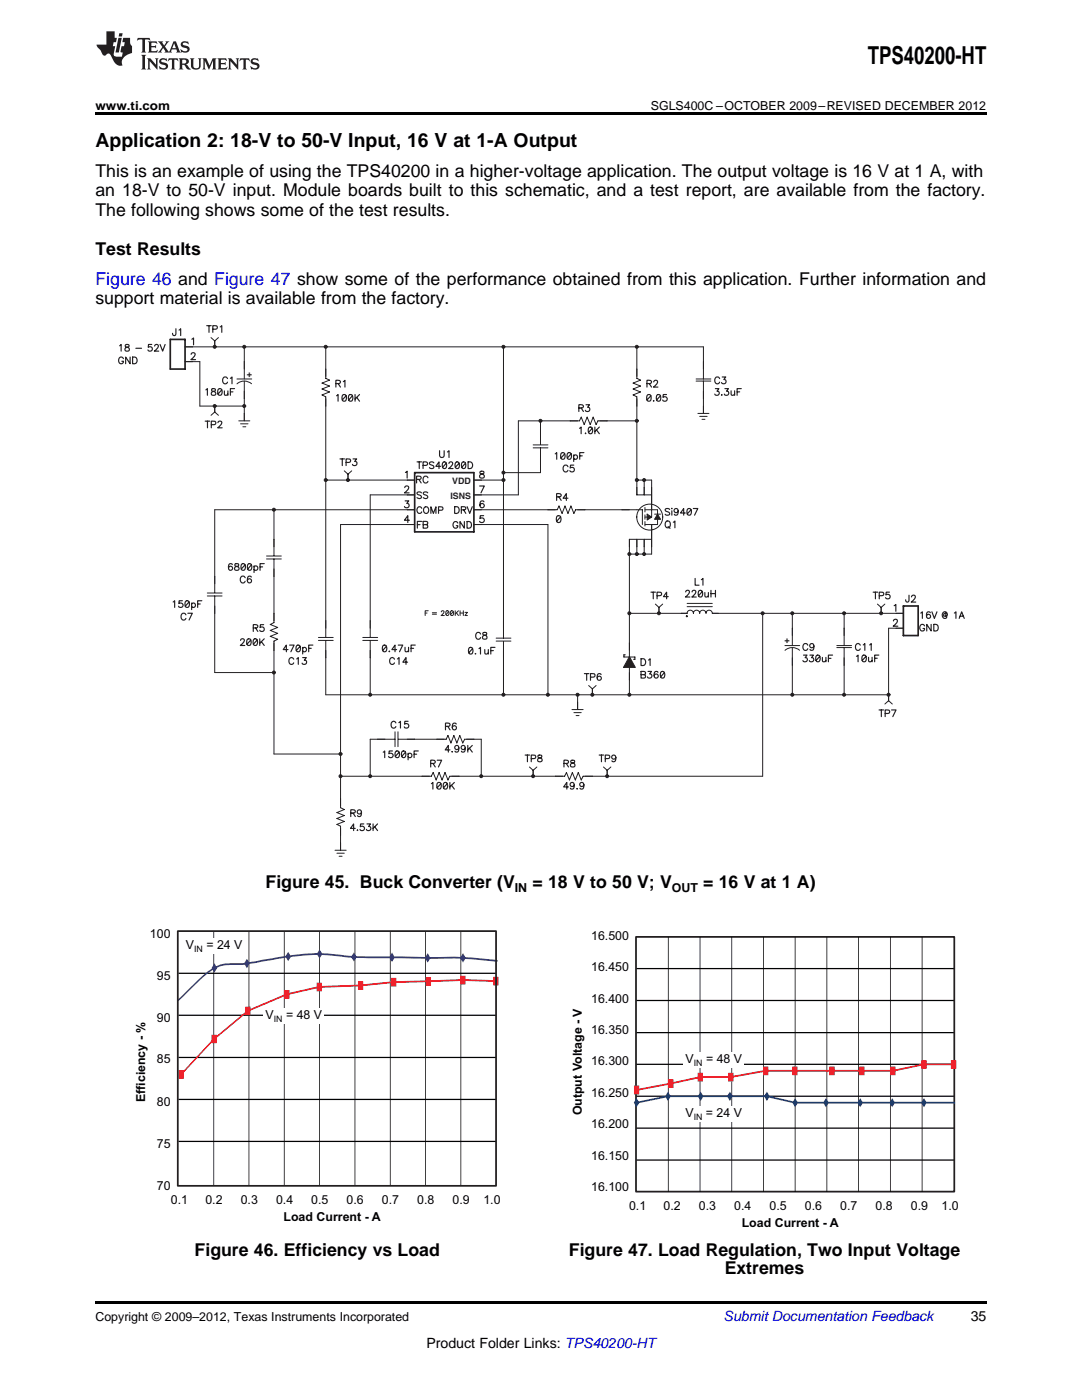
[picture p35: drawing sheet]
<svg xmlns="http://www.w3.org/2000/svg" width="216mm" height="279mm" viewBox="0 0 216 279" stroke-linecap="round" stroke-linejoin="round" font-family="sans-serif">
<defs><g id="words">
<text font-size="4.9" x="173.1" y="12.8">TPS40200-HT</text>
<text font-size="3.9" x="19" y="29.3">Application 2: 18-V to 50-V Input, 16 V at 1-A Output</text>
<g font-size="3.5">
<text x="19" y="35.3">This is an example of using the TPS40200 in a higher-voltage application. The output voltage is 16 V at 1 A, with</text>
<text x="19" y="39.2">an 18-V to 50-V input. Module boards built to this schematic, and a test report, are available from the factory.</text>
<text x="19" y="43">The following shows some of the test results.</text>
<text x="19" y="50.8">Test Results</text>
<text x="19" y="60.7">support material is available from the factory.</text>
<text x="53" y="177.3">Figure 45. Buck Converter (V</text>
<text x="106.3" y="177.3">= 18 V to 50 V; V</text>
<text x="140.3" y="177.3">= 16 V at 1 A)</text>
<text x="38.8" y="250.7">Figure 46. Efficiency vs Load</text>
<text x="113.5" y="250.7">Figure 47. Load Regulation, Two Input Voltage</text>
<text x="144.6" y="254.2">Extremes</text>
</g>
<text font-size="3.5" fill="#00f" x="19" y="56.8">Figure 46 and Figure 47 show some of the performance obtained from this application. Further information and</text>
<text font-size="2.8" fill="#0000c8" x="144.4" y="263.6">Submit Documentation Feedback</text>
<g font-size="2.8">
<text x="193.7" y="263.6">35</text>
<text x="85.1" y="269">Product Folder Links: TPS40200-HT</text>
</g>
<g font-size="2.5">
<text x="19" y="21.9">www.ti.com</text>
<text x="129.9" y="21.9">SGLS400C –OCTOBER 2009–REVISED DECEMBER 2012</text>
<text x="102.7" y="178">IN</text>
<text x="134.1" y="178">OUT</text>
<text x="19" y="263.6">Copyright © 2009–2012, Texas Instruments Incorporated</text>
</g>
<g font-size="2.5" fill="#010202">
<text x="29.9" y="187.3">100</text>
<text x="37.1" y="189.3">V</text>
<text x="41.2" y="189.3">= 24 V</text>
<text x="118" y="187.5">16.500</text>
<text x="31.3" y="195.6">95</text>
<text x="118" y="193.8">16.450</text>
<text x="31.3" y="204">90</text>
<text x="53" y="203.3">V</text>
<text x="57.1" y="203.3">= 48 V</text>
<text x="118" y="200.1">16.400</text>
<text x="118" y="206.4">16.350</text>
<text x="31.3" y="212.2">85</text>
<text x="118" y="212.5">16.300</text>
<text x="136.8" y="212.1">V</text>
<text x="140.9" y="212.1">= 48 V</text>
<text x="29" y="220" transform="rotate(-90 29 220)">Efficiency - %</text>
<text x="31.3" y="220.7">80</text>
<text x="118" y="218.9">16.250</text>
<text x="116.1" y="222.6" transform="rotate(-90 116.1 222.6)">Output Voltage - V</text>
<text x="118" y="225.2">16.200</text>
<text x="136.8" y="222.9">V</text>
<text x="140.9" y="222.9">= 24 V</text>
<text x="31.3" y="229.1">75</text>
<text x="118" y="231.5">16.150</text>
<text x="31.3" y="237.4">70</text>
<text x="118" y="237.7">16.100</text>
<text x="34.1" y="240.3">0.1</text>
<text x="41" y="240.3">0.2</text>
<text x="48" y="240.3">0.3</text>
<text x="55.1" y="240.3">0.4</text>
<text x="56.6" y="243.8">Load Current - A</text>
<text x="62.1" y="240.3">0.5</text>
<text x="69.2" y="240.3">0.6</text>
<text x="76.2" y="240.3">0.7</text>
<text x="83.3" y="240.3">0.8</text>
<text x="90.3" y="240.3">0.9</text>
<text x="96.5" y="240.3">1.0</text>
<text x="125.5" y="241.4">0.1</text>
<text x="132.4" y="241.4">0.2</text>
<text x="139.5" y="241.4">0.3</text>
<text x="146.5" y="241.4">0.4</text>
<text x="148" y="244.9">Load Current - A</text>
<text x="153.5" y="241.4">0.5</text>
<text x="160.6" y="241.4">0.6</text>
<text x="167.7" y="241.4">0.7</text>
<text x="174.7" y="241.4">0.8</text>
<text x="181.7" y="241.4">0.9</text>
<text x="187.9" y="241.4">1.0</text>
</g>
<g font-size="1.8" fill="#231f20">
<text x="49.2" y="75.4">+</text>
<text x="89.9" y="99.5">ISNS</text>
<text x="90.2" y="96.6">VDD</text>
<text x="156.5" y="128.6">+</text>
</g>
<g font-size="1.8" fill="#010202">
<text x="38.7" y="190">IN</text>
<text x="54.6" y="204">IN</text>
<text x="138.4" y="212.8">IN</text>
<text x="138.4" y="223.6">IN</text>
</g>
</g></defs>
<path d="M19 259.7h177.8v.5h-177.8z" fill="#000"/>
<path d="M126.9 187h63.5v50.8h-63.5z" fill="none" stroke="#231f20" stroke-width=".35"/>
<g fill="none" stroke="#010202" stroke-width=".2">
<path d="M127 199.7h63.3M127 193.3h63.3M133.3 187v50.9M139.7 187v50.9M146 187v50.9M152.4 187v50.9M158.7 187v50.9M165 187v50.9M171.3 187v50.9M177.7 187v50.9M184 187v50.9M127 218.8h63.3"/>
<path d="M127 212.4h63.3M127 206.1h63.3M127 231.5h63.3M127 225.1h63.3"/>
</g>
<path d="M127 220.1l6.3-1.3h19.7l5.7 1.3h31.9" fill="none" stroke="#1150a3" stroke-width=".27"/>
<path d="M190.3 212.4h-5.9l-6.2 1.3h-25.4l-7 1.2h-6.1l-12.7 2.6" fill="none" stroke="#ee1e28" stroke-width=".27"/>
<path d="M127 219.4l.4 .7-.4 .6-.4-.6z" fill-rule="evenodd" fill="#1150a3"/>
<path d="M127 219.4l.4 .7-.4 .6-.4-.6z" fill="none" stroke="#1150a3" stroke-width=".27"/>
<path d="M133.3 218.1l.4 .7-.4 .7-.4-.7z" fill-rule="evenodd" fill="#1150a3"/>
<path d="M133.3 218.1l.4 .7-.4 .7-.4-.7z" fill="none" stroke="#1150a3" stroke-width=".27"/>
<path d="M139.8 218.1l.4 .7-.4 .7-.4-.7z" fill-rule="evenodd" fill="#1150a3"/>
<path d="M139.8 218.1l.4 .7-.4 .7-.4-.7z" fill="none" stroke="#1150a3" stroke-width=".27"/>
<path d="M145.6 218.1l.4 .7-.4 .7-.4-.7z" fill-rule="evenodd" fill="#1150a3"/>
<path d="M145.6 218.1l.4 .7-.4 .7-.4-.7z" fill="none" stroke="#1150a3" stroke-width=".27"/>
<path d="M153 218.1l.5 .7-.5 .7-.4-.7z" fill-rule="evenodd" fill="#1150a3"/>
<path d="M153 218.1l.5 .7-.5 .7-.4-.7z" fill="none" stroke="#1150a3" stroke-width=".27"/>
<path d="M158.7 219.4l.4 .7-.4 .6-.4-.6z" fill-rule="evenodd" fill="#1150a3"/>
<path d="M158.7 219.4l.4 .7-.4 .6-.4-.6z" fill="none" stroke="#1150a3" stroke-width=".27"/>
<path d="M164.8 219.4l.4 .7-.4 .6-.4-.6z" fill-rule="evenodd" fill="#1150a3"/>
<path d="M164.8 219.4l.4 .7-.4 .6-.4-.6z" fill="none" stroke="#1150a3" stroke-width=".27"/>
<path d="M171.6 219.4l.5 .7-.5 .6-.4-.6z" fill-rule="evenodd" fill="#1150a3"/>
<path d="M171.6 219.4l.5 .7-.5 .6-.4-.6z" fill="none" stroke="#1150a3" stroke-width=".27"/>
<path d="M178 219.4l.4 .7-.4 .6-.4-.6z" fill-rule="evenodd" fill="#1150a3"/>
<path d="M178 219.4l.4 .7-.4 .6-.4-.6z" fill="none" stroke="#1150a3" stroke-width=".27"/>
<path d="M184.4 219.4l.4 .7-.4 .6-.5-.6z" fill-rule="evenodd" fill="#1150a3"/>
<path d="M184.4 219.4l.4 .7-.4 .6-.5-.6z" fill="none" stroke="#1150a3" stroke-width=".27"/>
<path d="M126.6 216.8h.8v1.4h-.8z" fill-rule="evenodd" fill="#ee1e28"/>
<path d="M126.6 216.8h.8v1.4h-.8z" fill="none" stroke="#ee1e28" stroke-width=".27"/>
<path d="M133.4 215.6h.9v1.4h-.9z" fill-rule="evenodd" fill="#ee1e28"/>
<path d="M133.4 215.6h.9v1.4h-.9z" fill="none" stroke="#ee1e28" stroke-width=".27"/>
<path d="M139.3 214.3h.9v1.4h-.9z" fill-rule="evenodd" fill="#ee1e28"/>
<path d="M139.3 214.3h.9v1.4h-.9z" fill="none" stroke="#ee1e28" stroke-width=".27"/>
<path d="M145.4 214.3h.9v1.4h-.9z" fill-rule="evenodd" fill="#ee1e28"/>
<path d="M145.4 214.3h.9v1.4h-.9z" fill="none" stroke="#ee1e28" stroke-width=".27"/>
<path d="M152.4 213h.8v1.4h-.8z" fill-rule="evenodd" fill="#ee1e28"/>
<path d="M152.4 213h.8v1.4h-.8z" fill="none" stroke="#ee1e28" stroke-width=".27"/>
<path d="M158.2 213h.8v1.4h-.8z" fill-rule="evenodd" fill="#ee1e28"/>
<path d="M158.2 213h.8v1.4h-.8z" fill="none" stroke="#ee1e28" stroke-width=".27"/>
<path d="M165.6 213h.8v1.4h-.8z" fill-rule="evenodd" fill="#ee1e28"/>
<path d="M165.6 213h.8v1.4h-.8z" fill="none" stroke="#ee1e28" stroke-width=".27"/>
<path d="M171.5 213h.9v1.4h-.9z" fill-rule="evenodd" fill="#ee1e28"/>
<path d="M171.5 213h.9v1.4h-.9z" fill="none" stroke="#ee1e28" stroke-width=".27"/>
<path d="M177.7 213h.9v1.4h-.9z" fill-rule="evenodd" fill="#ee1e28"/>
<path d="M177.7 213h.9v1.4h-.9z" fill="none" stroke="#ee1e28" stroke-width=".27"/>
<path d="M183.9 211.7h.9v1.4h-.9z" fill-rule="evenodd" fill="#ee1e28"/>
<path d="M183.9 211.7h.9v1.4h-.9z" fill="none" stroke="#ee1e28" stroke-width=".27"/>
<path d="M189.8 211.7h.9v1.4h-.9z" fill-rule="evenodd" fill="#ee1e28"/>
<path d="M189.8 211.7h.9v1.4h-.9z" fill="none" stroke="#ee1e28" stroke-width=".27"/>
<g fill="#fff">
<path d="M136.4 210h12v3.1h-12z" fill-rule="evenodd"/>
<path d="M136.4 220.8h12v3.1h-12z" fill-rule="evenodd"/>
</g>
<g fill="none" stroke="#010202" stroke-width=".2">
<path d="M35.6 194.2h63.4M42.7 185.9v50.8M49.7 185.9v50.8M56.7 185.9v50.8M63.8 185.9v50.8M70.8 185.9v50.8M77.9 185.9v50.8M84.9 185.9v50.8M92 185.9v50.8M35.6 219.4h63.4M35.6 211h63.4M35.6 202.6h63.4"/>
<path d="M35.6 227.8h63.4"/>
</g>
<path d="M99.3 191.8a82.2 82.2 0 0 0-14-.6l-15.6-.3a45.5 45.5 0 0 0-16.3 .7l-4.6 .8h-2.8a8 8 0 0 0-5.9 2.8l-4.6 4.4" fill="none" stroke="#2b3695" stroke-width=".27"/>
<path d="M98.9 195.8l-6.5-.2-13.8 .4-6.7 .7-8.2 .3-6.5 1.4-7.7 3.3-6.8 5.7-6.5 7" fill="none" stroke="#ee1e28" stroke-width=".27"/>
<path d="M42.8 192.5l.4 .7-.4 .7-.4-.7z" fill-rule="evenodd" fill="#2b3695"/>
<path d="M42.8 192.5l.4 .7-.4 .7-.4-.7z" fill="none" stroke="#2b3695" stroke-width=".27"/>
<path d="M49.3 191.6l.4 .7-.4 .7-.5-.7z" fill-rule="evenodd" fill="#2b3695"/>
<path d="M49.3 191.6l.4 .7-.4 .7-.5-.7z" fill="none" stroke="#2b3695" stroke-width=".27"/>
<path d="M57.5 190.2l.4 .7-.4 .7-.4-.7z" fill-rule="evenodd" fill="#2b3695"/>
<path d="M57.5 190.2l.4 .7-.4 .7-.4-.7z" fill="none" stroke="#2b3695" stroke-width=".27"/>
<path d="M63.8 189.7l.4 .7-.4 .7-.4-.7z" fill-rule="evenodd" fill="#2b3695"/>
<path d="M63.8 189.7l.4 .7-.4 .7-.4-.7z" fill="none" stroke="#2b3695" stroke-width=".27"/>
<path d="M70.6 190.3l.4 .7-.4 .6-.4-.6z" fill-rule="evenodd" fill="#2b3695"/>
<path d="M70.6 190.3l.4 .7-.4 .6-.4-.6z" fill="none" stroke="#2b3695" stroke-width=".27"/>
<path d="M78.2 190.3l.4 .8-.4 .6-.4-.6z" fill-rule="evenodd" fill="#2b3695"/>
<path d="M78.2 190.3l.4 .8-.4 .6-.4-.6z" fill="none" stroke="#2b3695" stroke-width=".27"/>
<path d="M85.3 190.5l.4 .7-.4 .7-.4-.7z" fill-rule="evenodd" fill="#2b3695"/>
<path d="M85.3 190.5l.4 .7-.4 .7-.4-.7z" fill="none" stroke="#2b3695" stroke-width=".27"/>
<path d="M92.4 190.5l.4 .7-.4 .7-.4-.7z" fill-rule="evenodd" fill="#2b3695"/>
<path d="M92.4 190.5l.4 .7-.4 .7-.4-.7z" fill="none" stroke="#2b3695" stroke-width=".27"/>
<path d="M35.8 213.7h.8v1.4h-.8z" fill-rule="evenodd" fill="#ee1e28"/>
<path d="M35.8 213.7h.8v1.4h-.8z" fill="none" stroke="#ee1e28" stroke-width=".27"/>
<path d="M42.3 206.7h.8v1.3h-.8z" fill-rule="evenodd" fill="#ee1e28"/>
<path d="M42.3 206.7h.8v1.3h-.8z" fill="none" stroke="#ee1e28" stroke-width=".27"/>
<path d="M49.1 201.1h.8v1.4h-.8z" fill-rule="evenodd" fill="#ee1e28"/>
<path d="M49.1 201.1h.8v1.4h-.8z" fill="none" stroke="#ee1e28" stroke-width=".27"/>
<path d="M56.8 197.8h.9v1.3h-.9z" fill-rule="evenodd" fill="#ee1e28"/>
<path d="M56.8 197.8h.9v1.3h-.9z" fill="none" stroke="#ee1e28" stroke-width=".27"/>
<path d="M63.3 196.3h.8v1.4h-.8z" fill-rule="evenodd" fill="#ee1e28"/>
<path d="M63.3 196.3h.8v1.4h-.8z" fill="none" stroke="#ee1e28" stroke-width=".27"/>
<path d="M71.5 196h.9v1.4h-.9z" fill-rule="evenodd" fill="#ee1e28"/>
<path d="M71.5 196h.9v1.4h-.9z" fill="none" stroke="#ee1e28" stroke-width=".27"/>
<path d="M78.1 195.3h.9v1.4h-.9z" fill-rule="evenodd" fill="#ee1e28"/>
<path d="M78.1 195.3h.9v1.4h-.9z" fill="none" stroke="#ee1e28" stroke-width=".27"/>
<path d="M85.1 195.2h.8v1.3h-.8z" fill-rule="evenodd" fill="#ee1e28"/>
<path d="M85.1 195.2h.8v1.3h-.8z" fill="none" stroke="#ee1e28" stroke-width=".27"/>
<path d="M92 194.9h.8v1.4h-.8z" fill-rule="evenodd" fill="#ee1e28"/>
<path d="M92 194.9h.8v1.4h-.8z" fill="none" stroke="#ee1e28" stroke-width=".27"/>
<path d="M98.5 195.1h.9v1.4h-.9z" fill-rule="evenodd" fill="#ee1e28"/>
<path d="M98.5 195.1h.9v1.4h-.9z" fill="none" stroke="#ee1e28" stroke-width=".27"/>
<path d="M35.5 185.8h63.5v50.9h-63.5z" fill="none" stroke="#231f20" stroke-width=".35"/>
<g fill="#fff">
<path d="M52.6 201.2h12v3.1h-12z" fill-rule="evenodd"/>
<path d="M36.7 187.2h12v3.1h-12z" fill-rule="evenodd"/>
</g>
<circle cx="48.7" cy="81" r=".3" fill="#231f20"/>
<g fill="none" stroke="#231f20" stroke-width=".2">
<path d="M48.7 81v1.5"/>
<circle cx="48.7" cy="81" r=".3"/>
</g>
<circle cx="48.7" cy="69.2" r=".3" fill="#231f20"/>
<circle cx="48.7" cy="69.2" r=".3" fill="none" stroke="#231f20" stroke-width=".2"/>
<circle cx="54.7" cy="134.2" r=".3" fill="#231f20"/>
<circle cx="54.7" cy="134.2" r=".3" fill="none" stroke="#231f20" stroke-width=".2"/>
<circle cx="115.2" cy="138.6" r=".3" fill="#231f20"/>
<g fill="none" stroke="#231f20" stroke-width=".2">
<path d="M115.3 138.7v1.4"/>
<circle cx="115.2" cy="138.6" r=".3"/>
</g>
<circle cx="125.6" cy="138.6" r=".3" fill="#231f20"/>
<circle cx="125.6" cy="138.6" r=".3" fill="none" stroke="#231f20" stroke-width=".2"/>
<circle cx="125.6" cy="122.4" r=".3" fill="#231f20"/>
<circle cx="125.6" cy="122.4" r=".3" fill="none" stroke="#231f20" stroke-width=".2"/>
<circle cx="128.5" cy="95.8" r=".3" fill="#231f20"/>
<g fill="none" stroke="#231f20" stroke-width=".2">
<path d="M128.5 95.8h1.5"/>
<circle cx="128.5" cy="95.8" r=".3"/>
</g>
<circle cx="152.2" cy="122.4" r=".3" fill="#231f20"/>
<circle cx="152.2" cy="122.4" r=".3" fill="none" stroke="#231f20" stroke-width=".2"/>
<circle cx="168.4" cy="138.6" r=".3" fill="#231f20"/>
<circle cx="168.4" cy="138.6" r=".3" fill="none" stroke="#231f20" stroke-width=".2"/>
<circle cx="168.4" cy="122.4" r=".3" fill="#231f20"/>
<circle cx="168.4" cy="122.4" r=".3" fill="none" stroke="#231f20" stroke-width=".2"/>
<circle cx="177.3" cy="138.6" r=".3" fill="#231f20"/>
<g fill="none" stroke="#231f20" stroke-width=".2">
<path d="M48.7 69.2v3M48.7 79.6v1.4M47.6 84h2.3M48 84.6h1.5M48.5 85.2h.6M48.7 82.5v1.5M54.7 115v7.4M54.7 129.8v4.4M177.3 125.4h1.5"/>
<circle cx="177.3" cy="138.6" r=".3"/>
</g>
<circle cx="54.7" cy="101.7" r=".3" fill="#231f20"/>
<g fill="none" stroke="#231f20" stroke-width=".2">
<path d="M54.7 101.7v5.9M66.8 169.7h2.3M67.2 170.3h1.5M67.7 170.9h.6M68 166.7v3"/>
<circle cx="54.7" cy="101.7" r=".3"/>
</g>
<circle cx="67.9" cy="154.9" r=".3" fill="#231f20"/>
<circle cx="67.9" cy="154.9" r=".3" fill="none" stroke="#231f20" stroke-width=".2"/>
<circle cx="67.9" cy="150.5" r=".3" fill="#231f20"/>
<g fill="none" stroke="#231f20" stroke-width=".2">
<path d="M68 150.5v8.9"/>
<circle cx="67.9" cy="150.5" r=".3"/>
</g>
<circle cx="106.4" cy="154.9" r=".3" fill="#231f20"/>
<g fill="none" stroke="#231f20" stroke-width=".2">
<path d="M107.8 92.9v1.4"/>
<circle cx="106.4" cy="154.9" r=".3"/>
</g>
<circle cx="107.8" cy="84" r=".3" fill="#231f20"/>
<g fill="none" stroke="#231f20" stroke-width=".2">
<path d="M107.8 84v1.5M114.1 141.6h2.3M114.5 142.2h1.5M115 142.8h.5M115.3 140.1v1.5"/>
<circle cx="107.8" cy="84" r=".3"/>
</g>
<circle cx="121.1" cy="154.9" r=".3" fill="#231f20"/>
<g fill="none" stroke="#231f20" stroke-width=".2">
<path d="M125.6 135.7v3"/>
<circle cx="121.1" cy="154.9" r=".3"/>
</g>
<circle cx="125.6" cy="110.6" r=".3" fill="#231f20"/>
<g fill="none" stroke="#231f20" stroke-width=".2">
<path d="M125.6 109.1v13.3M130 109.1v1.5"/>
<circle cx="125.6" cy="110.6" r=".3"/>
</g>
<circle cx="128.5" cy="110.6" r=".3" fill="#231f20"/>
<g fill="none" stroke="#231f20" stroke-width=".2">
<path d="M39.9 72.2v8.8M103.4 84v14.8M128.5 95.8v1.5M130 95.8v1.5M68 104.7v45.8M128.5 109.1v1.5h1.5M54.7 134.2v16.3M125.6 122.4v5.9M152.2 122.4v32.5M168.4 122.4v3M168.4 132.8v5.9M177.3 125.4v13.3"/>
<circle cx="128.5" cy="110.6" r=".3"/>
</g>
<circle cx="42.8" cy="81" r=".3" fill="#231f20"/>
<g fill="none" stroke="#231f20" stroke-width=".2">
<path d="M38.4 72.2h1.5M38.4 69.2h10.3M39.9 81h8.8"/>
<circle cx="42.8" cy="81" r=".3"/>
</g>
<circle cx="42.8" cy="69.2" r=".3" fill="#231f20"/>
<circle cx="42.8" cy="69.2" r=".3" fill="none" stroke="#231f20" stroke-width=".2"/>
<circle cx="65" cy="95.8" r=".3" fill="#231f20"/>
<circle cx="65" cy="95.8" r=".3" fill="none" stroke="#231f20" stroke-width=".2"/>
<circle cx="69.4" cy="95.8" r=".3" fill="#231f20"/>
<g fill="none" stroke="#231f20" stroke-width=".2">
<path d="M65 95.8h4.4"/>
<circle cx="69.4" cy="95.8" r=".3"/>
</g>
<circle cx="65" cy="69.2" r=".3" fill="#231f20"/>
<g fill="none" stroke="#231f20" stroke-width=".2">
<path d="M73.9 147.5h1.5M82.7 147.5h4.5"/>
<circle cx="65" cy="69.2" r=".3"/>
</g>
<circle cx="73.9" cy="138.6" r=".3" fill="#231f20"/>
<g fill="none" stroke="#231f20" stroke-width=".2">
<path d="M73.9 98.8h7.4M94.6 147.5h1.4"/>
<circle cx="73.9" cy="138.6" r=".3"/>
</g>
<circle cx="100.5" cy="138.6" r=".3" fill="#231f20"/>
<g fill="none" stroke="#231f20" stroke-width=".2">
<path d="M96 98.8h7.4M96 95.8h4.5"/>
<circle cx="100.5" cy="138.6" r=".3"/>
</g>
<circle cx="100.5" cy="95.8" r=".3" fill="#231f20"/>
<circle cx="100.5" cy="95.8" r=".3" fill="none" stroke="#231f20" stroke-width=".2"/>
<circle cx="100.5" cy="94.3" r=".3" fill="#231f20"/>
<g fill="none" stroke="#231f20" stroke-width=".2">
<path d="M100.5 94.3v1.5"/>
<circle cx="100.5" cy="94.3" r=".3"/>
</g>
<circle cx="100.5" cy="69.2" r=".3" fill="#231f20"/>
<circle cx="100.5" cy="69.2" r=".3" fill="none" stroke="#231f20" stroke-width=".2"/>
<circle cx="109.3" cy="138.6" r=".3" fill="#231f20"/>
<g fill="none" stroke="#231f20" stroke-width=".2">
<path d="M109.3 138.7h6"/>
<circle cx="109.3" cy="138.6" r=".3"/>
</g>
<circle cx="118.2" cy="138.6" r=".3" fill="#231f20"/>
<g fill="none" stroke="#231f20" stroke-width=".2">
<path d="M115.3 138.7h2.9"/>
<circle cx="118.2" cy="138.6" r=".3"/>
</g>
<circle cx="131.5" cy="122.4" r=".3" fill="#231f20"/>
<g fill="none" stroke="#231f20" stroke-width=".2">
<path d="M125.6 122.4h10.3"/>
<circle cx="131.5" cy="122.4" r=".3"/>
</g>
<circle cx="127.1" cy="95.8" r=".3" fill="#231f20"/>
<g fill="none" stroke="#231f20" stroke-width=".2">
<path d="M127.1 69.2h13.3M127.1 95.8h1.4M139.3 82.5h2.2M139.6 83.1h1.5M140.1 83.7h.6M140.4 81v1.5"/>
<circle cx="127.1" cy="95.8" r=".3"/>
</g>
<circle cx="127.1" cy="69.2" r=".3" fill="#231f20"/>
<circle cx="127.1" cy="69.2" r=".3" fill="none" stroke="#231f20" stroke-width=".2"/>
<circle cx="158.1" cy="138.6" r=".3" fill="#231f20"/>
<circle cx="158.1" cy="138.6" r=".3" fill="none" stroke="#231f20" stroke-width=".2"/>
<circle cx="158.1" cy="122.4" r=".3" fill="#231f20"/>
<g fill="none" stroke="#231f20" stroke-width=".2">
<path d="M143.3 122.4h14.8M168.4 122.4h7.4M168.4 138.7h8.9"/>
<circle cx="158.1" cy="122.4" r=".3"/>
</g>
<circle cx="175.8" cy="122.4" r=".3" fill="#231f20"/>
<g fill="none" stroke="#231f20" stroke-width=".2">
<path d="M42.1 67.4l.7 .6M42.8 68v1.2M43.6 67.4l-.8 .6M42.8 81v1.2M42.8 82.2l.8 .7M42.8 82.2l-.7 .7M68.7 94l.7 .6M69.4 94.6v1.2M70.2 94l-.8 .6M65 131.3v7.4M54.7 150.5h13.3"/>
<circle cx="175.8" cy="122.4" r=".3"/>
</g>
<path d="M41.2 65h.9M41.7 65v1.3M42.5 65.7h.5l.4-.3a.59 .59 0 0 0-.9-.4v1.3M43.9 65.2l.4-.2v1.3M40.9 84h.9M41.4 84v1.4M42.2 84.8h.5l.4-.3a.59 .59 0 0 0-.9-.5v1.4M43.5 84.4l.1-.3h.4l.2 .1 .1 .2-.9 1h.9M67.8 91.6h.9M68.3 91.6v1.3M69.1 92.3h.5l.4-.3a.59 .59 0 0 0-.9-.4v1.3M70.4 91.6h.8l-.4 .5a.44 .44 0 0 1 .3 .7 .44 .44 0 0 1-.8-.1" fill="none" stroke="#231f20" stroke-width=".23"/>
<circle cx="73.9" cy="154.9" r=".3" fill="#231f20"/>
<g fill="none" stroke="#231f20" stroke-width=".2">
<path d="M73.9 131.3v7.4M73.9 147.5v7.4h10.3"/>
<circle cx="73.9" cy="154.9" r=".3"/>
</g>
<circle cx="96" cy="154.9" r=".3" fill="#231f20"/>
<g fill="none" stroke="#231f20" stroke-width=".2">
<path d="M107.8 84h7.8l.4-.8 .6 1.5 .6-1.5 .6 1.5 .6-1.5 .5 1.5 .4-.7h1.9M109.3 101.7h1.9l.3-.7 .7 1.5 .5-1.5 .6 1.5 .6-1.5 .6 1.5 .4-.8h9.2M100.5 131.3v7.4M117.5 136.8l.7 .7M118.2 137.5v1.2M118.9 136.8l-.7 .7M91.6 154.9h14.8M96 147.5v7.4M120.4 153.1l.8 .6M121.2 153.7v1.2h-4.8l-.4 .8-.6-1.5-.6 1.5-.6-1.5-.6 1.5-.6-1.5-.3 .7h-1.9M121.9 153.1l-.7 .6"/>
<circle cx="96" cy="154.9" r=".3"/>
</g>
<g fill="none" stroke="#231f20" stroke-width=".23">
<path d="M111.1 99.2h.6l.3-.3a.65 .65 0 0 0-.9-.4v1.4M111.5 99.2l.5 .7M113.3 99.4h-.9l.6-.9v1.4M115.5 81.4h.6l.3-.2a.65 .65 0 0 0-.9-.4v1.3M115.6 85.5l.4-.3v1.4M116 81.4l.4 .7M116.8 86.5h.1zM116.9 80.8h.7l-.3 .5a.45 .45 0 0 1 .3 .7 .45 .45 0 0 1-.8-.1M117.6 85.3a.43 .43 0 0 1 .6 .2l.1 .3a.58 .58 0 0 1-.6 .8 .86 .86 0 0 1-.1-1.3zM118.2 85.5l-.8 .8M118.7 85.2v1.4M119 85.8l.6 .8"/>
<path d="M119.6 85.2l-.9 .9M111.2 103a.47 .47 0 0 1 .7 .2v.3a.63 .63 0 0 1-.4 .8l-.3-.1-.1-.2-.1-.5zM111.9 103.2l-.8 .8M116.6 134.4h.9M117.1 134.4v1.4M117.8 135.1h.6l.3-.2a.59 .59 0 0 0-.9-.5v1.4M119.9 134.6l-.4-.2a.75 .75 0 0 0-.2 1.3l.3 .1a.42 .42 0 0 0 .4-.5 .42 .42 0 0 0-.4-.4 .42 .42 0 0 0-.4 .4M112.5 152.4h.6l.3-.3a.65 .65 0 0 0-.9-.4v1.4M113 152.4l.4 .7M113.4 157h-.9l.6-.8v1.3M114 151.8v.4l.5 .2 .2 .2a.43 .43 0 0 1-.5 .5 .43 .43 0 0 1-.3-.6l.8-.5-.1-.2zM114.6 156.6a.42 .42 0 0 1-.4 .4 .42 .42 0 0 1-.4-.4 .42 .42 0 0 1 .3-.4 .7 .7 0 0 1 .5 .6 .7 .7 0 0 1-.5 .7l-.3-.2"/>
<path d="M115.2 157.4v.1zM116.5 156.6a.42 .42 0 0 1-.4 .4 .42 .42 0 0 1-.4-.4 .42 .42 0 0 1 .4-.4 .7 .7 0 0 1 .4 .6 .7 .7 0 0 1-.5 .7l-.3-.2M119.6 150.7h.9M120 150.7v1.3M120.8 151.4h.5l.4-.3a.59 .59 0 0 0-.9-.4v1.3M122.9 151.1a.42 .42 0 0 1-.4 .4 .42 .42 0 0 1-.4-.4 .42 .42 0 0 1 .3-.4 .7 .7 0 0 1 .5 .7 .7 .7 0 0 1-.5 .6l-.3-.2"/>
</g>
<circle cx="127.1" cy="110.6" r=".3" fill="#231f20"/>
<g fill="none" stroke="#231f20" stroke-width=".2">
<path d="M127.1 95.8v1.5M125.6 110.6h2.9M127.1 109.1v1.5M130.8 120.6l.7 .6M131.5 121.2v1.2M132.2 120.6l-.7 .6"/>
<circle cx="127.1" cy="110.6" r=".3"/>
</g>
<path d="M129.9 118.2h.9M130.3 118.2v1.3M131.1 118.9h.6l.3-.3a.59 .59 0 0 0-.9-.4v1.3M133.3 119.1h-.9l.6-.9v1.3" fill="none" stroke="#231f20" stroke-width=".23"/>
<circle cx="127.1" cy="84" r=".3" fill="#231f20"/>
<g fill="none" stroke="#231f20" stroke-width=".2">
<path d="M47.3 75.6h2.9M48.7 72.2v3.4M48.7 76v3.6M48.7 69.2h16.3v6.3l.7 .4-1.4 .6 1.4 .5-1.4 .6 1.4 .6-1.4 .6 .7 .4v47.9M50.2 76.6a2.23 2.23 0 0 0-2.9 0M140.4 69.2v3M140.4 79.6v1.4M73.9 98.8v28.3M100.5 95.8v31.6M107.8 94.3h-7.3v-25.1h26.6v6.3l.7 .4-1.5 .6 1.5 .5-1.5 .6 1.5 .6-1.5 .6 .8 .4v16.6M41.4 118.9h2.9M41.4 118.3h2.9"/>
<path d="M42.8 118.9v15.3h11.9M54.7 101.7h-11.9v16.6M96 104.7h13.3v34h-8.8M63.5 127.8h3M63.5 127.2h3M65 127.8v3.5M65 138.7h8.9M72.4 127.8h3M72.4 127.2h3M73.9 127.8v3.5M84.8 122.3h.4M85.4 121.9h-.6v.9"/>
<path d="M86.3 122.6h.8M86.3 122.3h.8M88.1 122.1l.2-.2 .3 .2-.6 .7h.7M89.1 121.9a.44 .44 0 0 1 .5 .5 .44 .44 0 0 1-.5 .4l-.2-.4zM89.5 122.1l-.5 .6M90 121.9a.44 .44 0 0 1 .5 .5 .44 .44 0 0 1-.5 .4l-.1-.4zM90.5 122.1l-.6 .6M90.8 121.9v.9M91.1 122.3l.4 .5M91.5 121.9l-.7 .6M91.8 122.3h.7M91.8 121.9v.9"/>
<path d="M92.5 121.9v.9M92.8 122.2h.5l-.5 .6h.5M99 127.4h2.9M99 127.9h2.9M100.5 128v3.3M118.2 138.7h7.4M125.6 128.3v1.5M125.6 134.2v1.5M158.1 132.8v5.9h10.3M167 128.8h2.9M167 129.2h2.9M168.4 122.4h-10.3v3"/>
<path d="M168.4 125.4v3.4M168.4 129.2v3.6M175.1 120.6l.7 .6M175.8 121.2v1.2h3M176.6 120.6l-.8 .6M68 154.9h5.9M75.4 147.5h3.4M78.8 146v3M79.4 146v3M79.5 147.5h3.2M84.2 154.9h1.9l.3-.7 .6 1.5 .6-1.5 .6 1.5 .6-1.5 .6 1.5 .3-.8h1.9M105.6 153.1l.8 .6"/>
<path d="M106.4 153.7v1.2h4.4M107.1 153.1l-.7 .6"/>
<circle cx="127.1" cy="84" r=".3"/>
</g>
<g fill="none" stroke="#231f20" stroke-width=".23">
<path d="M23.9 69l.3-.3v1.4M24.6 71.6a.54 .54 0 0 0-.7-.3 .54 .54 0 0 0-.2 .8 .48 .48 0 0 0 .5 .5 .48 .48 0 0 0 .4-.5h-.3M25 68.8v.4l.6 .2 .2 .2a.46 .46 0 0 1-.3 .5 .46 .46 0 0 1-.6-.3l.1-.3 .7-.3 .1-.3a.49 .49 0 0 0-.8-.1zM26 71.3v1.3l-.9-1.3v1.3M26.5 71.3h.4a.7 .7 0 0 1 .4 .8 .7 .7 0 0 1-.8 .5zM27.1 69.5h1.1M30.3 68.7h-.7v.6a.47 .47 0 0 1 .7 0 .47 .47 0 0 1-.1 .7 .47 .47 0 0 1-.7-.2M30.9 69.1l.1-.3h.4l.2 .4-.8 .9h.9M31.9 68.7l.6 1.4 .4-1.4M41.1 77.8l.3-.2v1.3M42.3 77.6v.4l.5 .2 .3 .3a.47 .47 0 0 1-.4 .4 .47 .47 0 0 1-.5-.3v-.3l.8-.4-.1-.3zM43.6 77.6h.2a.69 .69 0 0 1 .5 .6 .69 .69 0 0 1-.5 .7 .86 .86 0 0 1-.2-1.3z"/>
<path d="M44.3 77.8l-.8 .8M44.8 78v.8l.3 .1 .4-.3M45.4 75.6a.5 .5 0 0 0-.6-.4 .5 .5 0 0 0-.4 .5l.1 .6a.48 .48 0 0 0 .4 .3 .48 .48 0 0 0 .5-.3M45.5 78v.9M46 75.5l.3-.3v1.4M46 78.2h.5M46.8 77.6h-.8v1.3M67 76.5h.6l.3-.2a.65 .65 0 0 0-.9-.4v1.4M67.2 79l.3-.3v1.4M67.5 76.5l.4 .8M68.4 78.8l.3-.1a.71 .71 0 0 1 .4 .7 .71 .71 0 0 1-.5 .7 .86 .86 0 0 1-.2-1.3zM68.5 76.2l.3-.3v1.4"/>
<path d="M69.1 79l-.8 .8M69.7 78.8l.3-.1a.71 .71 0 0 1 .4 .7 .71 .71 0 0 1-.5 .7 .86 .86 0 0 1-.2-1.3zM70.3 79l-.7 .8M70.8 78.7v1.4M71.2 79.3l.5 .8M71.7 78.7l-.9 .9M129.1 76.5h.6l.3-.2a.65 .65 0 0 0-.9-.4v1.4M129.2 78.8l.3-.1a.77 .77 0 0 1 0 1.4h-.1a.86 .86 0 0 1-.2-1.3zM129.5 76.5l.5 .8M129.9 79l-.8 .8M130.4 80v.1zM130.4 76.2l.1-.2 .5-.1 .2 .4-.8 1h.9"/>
<path d="M131.1 78.8l.4-.1a.77 .77 0 0 1 0 1.4h-.2a.86 .86 0 0 1-.2-1.3zM131.8 79l-.8 .8M133 78.7h-.7v.6l.5-.1 .3 .2v.3a.48 .48 0 0 1-.4 .4 .48 .48 0 0 1-.5-.3M36.4 119.9h-.7v.6a.5 .5 0 0 1 .5-.1 .5 .5 0 0 1 .3 .4 .48 .48 0 0 1-.4 .4 .48 .48 0 0 1-.5-.2M37.1 119.9h.2a.69 .69 0 0 1 .5 .7 .69 .69 0 0 1-.5 .6 .86 .86 0 0 1-.2-1.3zM40.3 119.9h-.9v1.3M174.2 118.2h.9M174.7 118.2v1.3M175.4 118.9h.6l.3-.3a.59 .59 0 0 0-.9-.4v1.3M177.5 118.2h-.7v.5l.5-.1 .3 .2v.3a.48 .48 0 0 1-.4 .4 .48 .48 0 0 1-.5-.2M34.5 120.1l.4-.2v1.3M37.1 122.7a.5 .5 0 0 0-.6-.3 .5 .5 0 0 0-.4 .5l.1 .5a.48 .48 0 0 0 .4 .4 .48 .48 0 0 0 .5-.4"/>
<path d="M37.5 122.4h.9l-.7 1.3M37.7 120.1l-.7 .9M38.2 120.5a.42 .42 0 0 1 .7 0 .42 .42 0 0 1 0 .6 .42 .42 0 0 1-.7-.1M38.2 120.3v1.4M39.4 120.5h.6M57.5 129.6h-1l.6-.9v1.4M57.8 128.7h.9l-.7 1.4M58.6 131.6l-.4-.4a.71 .71 0 0 0-.6 .7 .71 .71 0 0 0 .6 .7l.4-.3M59.2 131.5l.3-.3v1.4M59.3 128.8l.1-.1a.69 .69 0 0 1 .6 .7 .69 .69 0 0 1-.6 .7 .86 .86 0 0 1-.1-1.3zM59.9 129l-.8 .8M60.4 131.2h.7l-.4 .6a.44 .44 0 0 1 .3 .7 .44 .44 0 0 1-.7-.2"/>
<path d="M60.4 129.4a.42 .42 0 0 1 .6-.1 .42 .42 0 0 1 0 .7 .42 .42 0 0 1-.6-.1M60.4 129.2v1.3M61.6 129.4h.5M62.4 128.7h-.8v1.4M76.5 128.8l.2-.1a.69 .69 0 0 1 .5 .7 .69 .69 0 0 1-.5 .7 .86 .86 0 0 1-.2-1.3zM77.1 129l-.8 .8M77.7 130v.1zM78.7 131.6l-.4-.4a.71 .71 0 0 0-.6 .7 .71 .71 0 0 0 .6 .7l.4-.3M79.1 129.6h-.9l.6-.9v1.4M79.3 131.5l.3-.3v1.4M79.5 128.7h.9l-.7 1.4M80.8 129.2l.1 .8 .3 .1 .3-.3"/>
<path d="M81.3 132.1h-.9l.6-.9v1.4M81.5 129.2v.9M82 129.4h.5M82.9 128.7h-.9v1.4M93.7 129.3l.2-.1a.69 .69 0 0 1 .5 .7 .69 .69 0 0 1-.5 .6 .86 .86 0 0 1-.2-1.2zM94.3 129.4l-.8 .9M94.9 130.4v.1zM95.6 129.4l.3-.2v1.3M95.9 126.5a.5 .5 0 0 0-.6-.3 .5 .5 0 0 0-.4 .5l.1 .5a.48 .48 0 0 0 .4 .4 .48 .48 0 0 0 .5-.4M96.4 126.3v.4l.6 .2 .2 .2a.43 .43 0 0 1-.5 .5 .43 .43 0 0 1-.4-.6l.8-.5v-.2zM96.7 129.6l.1 .9h.3l.3-.2M97.4 129.6v.9"/>
<path d="M97.9 129.8h.5M98.8 129.2h-.9v1.3M170.9 131l.3-.3v1.4M171.7 128.8l-.5-.4a.71 .71 0 0 0-.5 .7 .71 .71 0 0 0 .5 .7l.5-.3M172.2 130.8a.43 .43 0 0 1 .6 .2l.1 .3a.58 .58 0 0 1-.5 .8 .86 .86 0 0 1-.2-1.3zM172.2 128.7l.4-.3v1.4M172.8 131l-.8 .8M173.3 131.2l.1 .8 .3 .1 .3-.3M173.5 128.7l.3-.3v1.4M174 131.2v.9M174.5 131.4h.5M175.4 130.7h-.9v1.4"/>
<path d="M183.7 122.3l.3-.2v1.3M184.5 124.9a.49 .49 0 0 0-.6-.3 .49 .49 0 0 0-.4 .5v.3a.48 .48 0 0 0 .5 .5 .48 .48 0 0 0 .5-.5h-.3M185.6 122.3l-.4-.2a.74 .74 0 0 0-.2 1.2l.3 .1 .3-.1v-.5l-.4-.2-.3 .4M185.8 124.6v1.3l-.9-1.3v1.3M185.9 122.1l.5 1.3 .6-1.3M186.3 124.6h.5a.73 .73 0 0 1 .1 1.3h-.6zM188.7 122.4l-.4 .1v.4h.4l.1 .2 .2-.2a.59 .59 0 0 0-.5-.8 .65 .65 0 0 0-.5 .7 .65 .65 0 0 0 .8 .6l.1-.2M188.7 122.3v.6M190.4 122.3l.3-.2v1.3M191.4 123.4l.5-1.3 .5 1.3M191.6 123h.6M76.5 150.1l.3-.2v1.3"/>
<path d="M78.3 149.9h-.6l-.1 .5a.5 .5 0 0 1 .5 0 .5 .5 0 0 1 .3 .4 .48 .48 0 0 1-.4 .4 .48 .48 0 0 1-.5-.2M79 144.3l-.4-.4a.71 .71 0 0 0-.6 .7 .71 .71 0 0 0 .6 .7l.4-.3M79 149.9h.2a.69 .69 0 0 1 .5 .6 .69 .69 0 0 1-.5 .7 .86 .86 0 0 1-.2-1.3zM79.6 144.2l.3-.2v1.3M79.6 150.1l-.7 .9M80.3 149.9h.2a.69 .69 0 0 1 .5 .6 .69 .69 0 0 1-.5 .7 .86 .86 0 0 1-.2-1.3zM80.9 150.1l-.7 .9M81.4 144h-.6l-.1 .5 .6-.1 .2 .2 .1 .3a.48 .48 0 0 1-.4 .4 .48 .48 0 0 1-.5-.2M81.4 150.5a.42 .42 0 0 1 .7 0 .42 .42 0 0 1 0 .6 .42 .42 0 0 1-.7-.1M81.4 150.3v1.3M82.6 150.5h.5M83.5 149.9h-.9v1.3"/>
<path d="M85.9 152.4h.6l.4-.3a.65 .65 0 0 0-1-.4v1.4M86.1 156.4l.3-.2v1.3M86.4 152.4l.5 .7M87.2 151.7h.9l-.6 1.4M87.3 156.2h.2a.69 .69 0 0 1 .6 .6 .69 .69 0 0 1-.6 .7 .86 .86 0 0 1-.2-1.3zM88 156.4l-.8 .8M88.6 156.2h.2a.69 .69 0 0 1 .5 .6 .69 .69 0 0 1-.5 .7 .86 .86 0 0 1-.2-1.3zM89.3 156.4l-.8 .8M89.8 156.2v1.3M90.1 156.7l.6 .8M90.7 156.2l-.9 .8M104.8 150.7h.9"/>
<path d="M105.2 150.7v1.3M106 151.4h.6l.3-.3a.59 .59 0 0 0-.9-.4v1.3M107.4 150.7l-.1 .3 .2 .2a.53 .53 0 0 1 .7 .6l-.2 .2-.7-.1v-.4l.8-.5-.1-.3z"/>
</g>
<path d="M125.6 131l1.2 2.2h-2.4z" fill="#231f20"/>
<g fill="none" stroke="#231f20" stroke-width=".2">
<path d="M36.9 69.2h1.5M36.9 72.2h1.5M138.9 75.6h2.9M138.9 76.1h2.9M140.4 72.2v3.4M140.4 76v3.6M103.4 84h4.4M106.4 89.4h2.9M106.4 88.8h2.9M107.8 85.5v3.2M107.8 89.4v3.5M121.2 84h5.9"/>
<path d="M127.1 97.3v1.5M128.5 97.3v1.5M130 97.3v4.4M53.2 111.6h2.9M53.2 111h2.9M54.7 107.6v3.3M54.7 111.6v3.4M96 101.7h13.3M124.1 101.7h1.5M125.6 107.6v1.5M127.1 107.6v1.5M128.5 107.6v1.5"/>
<path d="M128.7 102.8v.8M128.7 104.1v.9M130 104.7v4.4M131.2 103.6v1.1M54.7 122.4v1.9l-.8 .3 1.5 .6-1.5 .6 1.5 .6-1.5 .6 1.5 .6-.7 .3v1.9M124.8 130.7h-.3v.4h2.2v.5h-.3M125.6 131l1.2 2.2h-2.4zM125.6 128.3v7.4M135.9 122.4h1.2M137.1 122.4a.63 .63 0 0 1 .6-.6 .63 .63 0 0 1 .7 .6 .63 .63 0 0 1 .6-.6 .63 .63 0 0 1 .6 .6 .63 .63 0 0 1 .6-.6 .63 .63 0 0 1 .7 .6 .63 .63 0 0 1 .6-.6 .63 .63 0 0 1 .6 .6M137.1 121.1h5M137.1 120.4h5"/>
<path d="M142.1 122.4h1.2M177.3 138.7v1.1M177.3 139.8l.8 .7M177.3 139.8l-.7 .7M68 159.4v1.8l.7 .4-1.5 .6 1.5 .6-1.5 .5 1.5 .6-1.5 .6 .8 .4v1.8M87.2 147.5h1.8l.4-.7 .6 1.5 .6-1.5 .6 1.5 .5-1.5 .6 1.5 .4-.8h1.9"/>
</g>
<g fill="none" stroke="#231f20" stroke-width=".23">
<path d="M35.1 65.6l-.1 1.3h-.4l-.2-.4M35.7 65.9l.4-.3v1.4M38.1 70.7l.1-.2 .5-.1 .2 .1v.3l-.8 1h.9M38.3 67.7l.3-.2v1.3M142.7 77.6h.7l-.3 .5a.44 .44 0 0 1 .3 .7 .44 .44 0 0 1-.8-.2M143.6 75.6a.5 .5 0 0 0-.6-.4 .5 .5 0 0 0-.4 .5l.1 .6a.48 .48 0 0 0 .4 .3 .48 .48 0 0 0 .5-.3M144 78.8h.1zM144.1 75.2h.7l-.4 .5a.45 .45 0 0 1 .4 .8 .45 .45 0 0 1-.8-.2M144.6 77.6h.7l-.3 .5a.44 .44 0 0 1 .3 .7 .44 .44 0 0 1-.8-.2M145.9 78v.8l.4 .1 .3-.3M146.6 78v.9M147.1 78.2h.5"/>
<path d="M147.9 77.6h-.8v1.3M110.8 90.6l.3-.3v1.4M112.1 90.4l.1-.1a.69 .69 0 0 1 .6 .7 .69 .69 0 0 1-.6 .7 .86 .86 0 0 1-.1-1.3zM112.7 90.6l-.8 .8M113.3 93.1a.5 .5 0 0 0-.5-.3 .5 .5 0 0 0-.4 .5v.6a.48 .48 0 0 0 .5 .3 .48 .48 0 0 0 .4-.3M113.3 90.4l.2-.1a.69 .69 0 0 1 .5 .7 .69 .69 0 0 1-.5 .7 .86 .86 0 0 1-.2-1.3zM114 90.6l-.8 .8M114.5 91a.42 .42 0 0 1 .6-.1 .42 .42 0 0 1 0 .6 .42 .42 0 0 1-.6 0M114.5 90.8v1.3M114.5 92.8h-.7v.6a.48 .48 0 0 1 .7 0 .48 .48 0 0 1-.1 .7 .48 .48 0 0 1-.7-.2M115.7 91h.5M116.5 90.3h-.8v1.4"/>
<path d="M46.3 112.7l-.3-.2a.75 .75 0 0 0-.4 .7 .75 .75 0 0 0 .4 .6 .41 .41 0 0 0 .4-.4 .41 .41 0 0 0-.4-.4 .41 .41 0 0 0-.4 .4M46.9 112.5v.4l.6 .2 .2 .3a.47 .47 0 0 1-.4 .4 .47 .47 0 0 1-.5-.2l.1-.4 .7-.4v-.3zM48.3 112.5h.2a.69 .69 0 0 1 .5 .7 .69 .69 0 0 1-.5 .6 .86 .86 0 0 1-.2-1.3zM48.9 112.7l-.8 .9M48.9 115.3a.5 .5 0 0 0-.6-.3 .5 .5 0 0 0-.4 .5l.1 .5a.48 .48 0 0 0 .5 .4 .48 .48 0 0 0 .4-.4M49.5 112.5h.2a.69 .69 0 0 1 .6 .7 .69 .69 0 0 1-.6 .6 .86 .86 0 0 1-.2-1.3zM50.1 115.2v-.2a.45 .45 0 0 0-.7 .2 .64 .64 0 0 0-.1 .7 .64 .64 0 0 0 .5 .4 .42 .42 0 0 0 .4-.4 .42 .42 0 0 0-.4-.4 .42 .42 0 0 0-.4 .4M50.2 112.7l-.8 .9M50.7 113.1a.42 .42 0 0 1 .6 0 .42 .42 0 0 1 0 .6 .42 .42 0 0 1-.6-.1M50.7 112.9v1.4M51.9 113.1h.5M52.7 112.5h-.8v1.3"/>
<path d="M136.8 118.1l.1-.2 .5-.1 .2 .4-.8 .9h.9M138.1 118.1l.1-.2 .4-.1 .2 .4-.8 .9h.9M138.7 115.4v1.4h.8M139.5 117.9l.3-.1a.75 .75 0 0 1 0 1.3h-.1a.86 .86 0 0 1-.2-1.2zM139.9 115.7l.4-.3v1.4M140.1 118.1l-.7 .8M140.6 118.3l.1 .8h.3l.4-.2M141.4 118.3v.8M141.9 117.8v1.3M141.9 118.5h.9M142.8 117.8v1.3M48 127.8l.1-.2 .4-.1 .2 .4-.8 .9h.9"/>
<path d="M49.4 127.5h.2a.69 .69 0 0 1 .5 .7 .69 .69 0 0 1-.5 .6 .86 .86 0 0 1-.2-1.3zM50 127.7l-.7 .9M50.5 125.3h.6l.4-.3a.65 .65 0 0 0-1-.3v1.3M50.7 127.5h.2a.69 .69 0 0 1 .5 .7 .69 .69 0 0 1-.5 .6 .86 .86 0 0 1-.2-1.3zM51 125.3l.5 .7M51.3 127.7l-.7 .9M51.8 127.5v1.3M52.2 128.1l.5 .7M52.6 124.7h-.6l-.1 .6a.48 .48 0 0 1 .7-.1 .48 .48 0 0 1-.1 .8 .48 .48 0 0 1-.7-.2M52.7 127.5l-.9 .9M127.9 131.5h.5a.71 .71 0 0 1 .4 .9 .71 .71 0 0 1-.9 .4zM127.9 134l.9 .1v.4l-.3 .1 .3 .3-.1 .4h-.8z"/>
<path d="M127.9 134.6h.6M129.3 134h.7l-.4 .5a.44 .44 0 0 1 .4 .7 .44 .44 0 0 1-.8-.1M129.4 131.7l.3-.2v1.3M131.3 134.2l-.4-.2a.75 .75 0 0 0-.4 .7 .75 .75 0 0 0 .5 .6 .41 .41 0 0 0 .3-.4 .41 .41 0 0 0-.4-.4 .41 .41 0 0 0-.4 .4M131.9 134.1l.2-.1a.69 .69 0 0 1 .6 .7 .69 .69 0 0 1-.6 .6 .86 .86 0 0 1-.2-1.2zM132.6 134.2l-.8 .9M88.9 145h.6l.3-.3a.65 .65 0 0 0-.9-.4v1.4M89.3 145l.5 .7M89.8 149.7h-1l.7-.9v1.3M90.2 150v.1zM91 144.5v-.1a.45 .45 0 0 0-.7 .2 .64 .64 0 0 0-.1 .6 .64 .64 0 0 0 .5 .5 .42 .42 0 0 0 .4-.5 .42 .42 0 0 0-.4-.4 .42 .42 0 0 0-.5 .4M91.6 149.2a.41 .41 0 0 1-.5 .4 .41 .41 0 0 1-.4-.4 .41 .41 0 0 1 .4-.4 .7 .7 0 0 1 .5 .7 .7 .7 0 0 1-.6 .6l-.2-.2"/>
<path d="M92.8 149.2a.41 .41 0 0 1-.4 .4 .41 .41 0 0 1-.4-.4 .41 .41 0 0 1 .4-.4 .7 .7 0 0 1 .4 .7 .7 .7 0 0 1-.5 .6l-.2-.2M93.3 148.8v1.3M93.7 149.3l.5 .8M94.2 148.8l-.9 .9M175.4 141.7h.9M175.9 141.7v1.3M176.6 142.4h.6l.3-.3a.59 .59 0 0 0-.9-.4v1.3M177.9 141.7h.9l-.7 1.3M70 162.3h.6l.3-.3a.65 .65 0 0 0-.9-.4v1.4M70.4 162.3l.5 .7M70.9 165.3h-1l.7-.9v1.4M71.3 165.7v.1z"/>
<path d="M72.1 162.1a.42 .42 0 0 1-.4 .4 .42 .42 0 0 1-.4-.5 .42 .42 0 0 1 .4-.4 .71 .71 0 0 1 .4 .7 .71 .71 0 0 1-.5 .7l-.3-.2M72.6 164.4h-.6l-.1 .6a.5 .5 0 0 1 .5-.1 .5 .5 0 0 1 .3 .5 .48 .48 0 0 1-.4 .4 .48 .48 0 0 1-.5-.3M73.2 164.4h.7l-.4 .5a.45 .45 0 0 1 .4 .8 .44 .44 0 0 1-.8-.2M74.4 164.4v1.4M74.8 165l.5 .8M75.3 164.4l-.9 .9"/>
</g>
<path d="M137 122.9l.1 .1z" fill="none" stroke="#231f20" stroke-width=".25"/>
<path d="M34 67.7h2.9v6h-2.9z" fill="none" stroke="#231f20" stroke-width=".34"/>
<path d="M131.2 102.6l.6 1h-1.2z" fill="#231f20"/>
<path d="M127.1 97.3v1.5h2.9M128.5 97.3v1.5M127.1 101.7h1.1v3M128.7 101.3v.9M128.7 103.2h1.3M128.7 104.7h2.5M130.6 102.6h1.2M131.2 102.6l.6 1h-1.2zM131.2 101.7v.9" fill="none" stroke="#231f20" stroke-width=".2"/>
<path d="M129.1 102.6l.9 .6-.9 .6z" fill="#231f20"/>
<path d="M129.1 102.6l.9 .6-.9 .6zM130 107.6h-4.4v1.5" fill="none" stroke="#231f20" stroke-width=".2"/>
<path d="M130 97.3v5.9M128.7 101.7h1.3" fill="none" stroke="#231f20" stroke-width=".2"/>
<g fill="none" stroke="#231f20" stroke-width=".2">
<path d="M65 69.2h35.5M69.4 95.8h13.3M81.3 98.8h1.4M94.6 95.8h1.4M94.6 98.8h1.4M54.7 101.7h28M68 104.7h14.7M94.6 101.7h1.4M94.6 104.7h1.4M124.1 101.7h3M130 101.7h1.2M130 104.7v4.4"/>
<path d="M73.9 138.7h26.6M125.6 138.7h32.5M156.6 128.8h3M158.1 125.4v3.4M158.1 129.2v3.6M159.5 129.8a2.23 2.23 0 0 0-2.9 0M178.8 122.4h1.5M178.8 125.4h1.5M121.2 154.9h31"/>
<circle cx="129.6" cy="103.2" r="2.59"/>
</g>
<g fill="none" stroke="#231f20" stroke-width=".23">
<path d="M80.8 97.3l.1-.2 .4-.1 .2 .1v.3l-.8 1h.9M80.8 100h.8l-.4 .5a.46 .46 0 0 1 .3 .7 .46 .46 0 0 1-.8-.1M80.9 94.3l.3-.3v1.4M83.1 95.7h.6l.3-.3a.65 .65 0 0 0-.9-.4v1.4M83.2 92.2h.9M83.6 95.7l.4 .7M83.7 92.2v1.3M84.1 98.4l-.3-.2-.6 .2 .1 .3 .8 .4-.2 .4-.7-.2M84.4 92.9l.8-.1 .1-.2-.1-.3-.8-.1v1.3M85.4 98.4l-.4-.2-.5 .2 .1 .3 .7 .4-.2 .4-.6-.2M85.4 95.4a.5 .5 0 0 0-.6-.4 .5 .5 0 0 0-.4 .5l.1 .6a.48 .48 0 0 0 .4 .3 .48 .48 0 0 0 .5-.3M86.6 92.4l-.3-.2-.5 .1-.1 .2 .2 .2a.48 .48 0 0 1 .5 .2 .48 .48 0 0 1 .1 .6h-.5l-.3-.2"/>
<path d="M87.7 89.9v1l.2 .3 .2 .1 .5-.2v-1.2M87.9 93.1h-.9l.6-.9v1.3M88.4 92.3a.41 .41 0 0 1 .7 .1v.3a.59 .59 0 0 1-.4 .8h-.1a.84 .84 0 0 1-.2-1.2zM89.1 92.4l-.8 .9M89.3 90.2l.3-.3v1.4M89.6 92.5l.1-.2 .4-.1 .2 .4-.8 .9h.9M91 92.3a.41 .41 0 0 1 .6 .1l.1 .3a.59 .59 0 0 1-.4 .8h-.1a.84 .84 0 0 1-.2-1.2zM91.6 92.4l-.7 .9M92.3 92.3a.41 .41 0 0 1 .6 .1v.3a.59 .59 0 0 1-.3 .8h-.1a.84 .84 0 0 1-.2-1.2zM92.9 92.4l-.8 .9M93.4 92.2h.4a.7 .7 0 0 1 .5 .9 .7 .7 0 0 1-.9 .4zM95.7 97h.9l-.6 1.4"/>
<path d="M95.8 94.1v.4l.6 .2 .2 .3a.47 .47 0 0 1-.4 .4 .47 .47 0 0 1-.5-.4l.2-.3 .7-.3-.1-.3zM81.7 103.8h-1l.7-.9v1.4M83.3 104.7h.5M84.1 104.1h-.8v1.3M84.2 101.4a.49 .49 0 0 0-.6-.3 .49 .49 0 0 0-.4 .5v.4a.49 .49 0 0 0 .4 .5 .49 .49 0 0 0 .6-.3M84.4 104.1l.9 .1v.4l-.3 .1 .4 .3-.2 .3-.8 .1zM84.4 104.7h.6M84.8 101.2a.61 .61 0 0 1 .8 .6 .61 .61 0 0 1-.9 .6l-.2-.8zM86 102.5v-1.4l.5 1.4 .5-1.4v1.4M87.5 101.8h.6l.3-.2a.57 .57 0 0 0-.9-.5v1.4M90.7 101.1h.5a.7 .7 0 0 1 .4 .9 .7 .7 0 0 1-.9 .5zM91.3 104.4a.49 .49 0 0 0-.5-.3 .49 .49 0 0 0-.4 .5v.3a.48 .48 0 0 0 .5 .5 .48 .48 0 0 0 .4-.5h-.3"/>
<path d="M92.1 101.8h.5l.3-.3a.63 .63 0 0 0-.8-.4v1.4M92.5 101.8l.4 .7M92.7 104.1v1.3l-.9-1.3v1.3M93.2 104.1h.4a.73 .73 0 0 1 .2 1.3h-.6zM93.2 101.1l.5 1.4 .5-1.4M96.5 102.9h-.7v.6a.5 .5 0 0 1 .7 0 .5 .5 0 0 1-.1 .7 .5 .5 0 0 1-.7-.2M96.6 100.2l-.1-.2a.55 .55 0 0 0-.7 .1 .55 .55 0 0 0 0 .7l.2 .5h.2a.43 .43 0 0 0 .4-.4 .43 .43 0 0 0-.4-.4 .43 .43 0 0 0-.4 .4M133 104a.64 .64 0 0 1 .8 .7 .64 .64 0 0 1-.8 .6l-.3-.5 .1-.5zM133.3 105.1l.4 .3M133.6 101.7l-.3-.2h-.5v.4l.7 .3 .1 .4-.3 .2-.6-.2M134 101.5h.1zM134.1 101.9v.9"/>
<path d="M134.3 104.2l.4-.2v1.3M135.3 101.9a.41 .41 0 0 1-.4 .4 .41 .41 0 0 1-.4-.4 .41 .41 0 0 1 .4-.4 .7 .7 0 0 1 .4 .7 .7 .7 0 0 1-.5 .6l-.2-.2M136.7 102.4h-.9l.6-.9v1.3M137.3 101.5h.1a.69 .69 0 0 1 .6 .7 .69 .69 0 0 1-.6 .6 .86 .86 0 0 1-.1-1.3zM137.9 101.7l-.8 .9M138.3 101.5h.9l-.6 1.3M181.4 118.8l-.1 1.2-.5 .1-.1-.4M181.9 119.1l.3-.3 .4 .2-.2 .6-.6 .6h.9M160.3 130.7h.7l-.3 .6a.44 .44 0 0 1 .3 .7 .44 .44 0 0 1-.8-.2M161.2 128.8a.5 .5 0 0 0-.6-.4 .5 .5 0 0 0-.4 .6l.1 .5a.48 .48 0 0 0 .4 .3 .48 .48 0 0 0 .5-.3M161.6 130.7h.7l-.4 .6a.44 .44 0 0 1 .4 .7 .44 .44 0 0 1-.8-.2M162.4 128.9a.42 .42 0 0 1-.4 .4 .42 .42 0 0 1-.4-.4 .42 .42 0 0 1 .3-.5 .71 .71 0 0 1 .5 .7 .71 .71 0 0 1-.5 .7l-.3-.2"/>
<path d="M163 130.8l.1-.1a.69 .69 0 0 1 .6 .7 .69 .69 0 0 1-.6 .7 .86 .86 0 0 1-.1-1.3zM163.6 131l-.8 .8M164.1 131.2l.1 .8 .3 .1 .3-.3M164.8 131.2v.9M165.3 131.4h.5M166.1 130.7h-.8v1.4M178.3 123.9l.1-.2 .4-.1 .2 .1 .1 .3-.9 1h1M178.4 120.9l.4-.3v1.4"/>
</g>
<path d="M82.7 94.3h11.9v11.8h-11.9zM180.3 120.9h2.9v5.9h-2.9z" fill="none" stroke="#231f20" stroke-width=".34"/>
<path d="M19 22.5h177.8v.5h-177.8z" fill="#000"/>
<g fill="#231f20">
<path d="M27.5 7.6l-.1 .5 .4-.2h.6v.1v2.1l-.2 .4h1l-.3-.4v-2.1l.1-.1h.5l.5 .2-.2-.5zM29.5 8.3l.2 .3v1.5l-.2 .4h1.8l.2-.6a1.04 1.04 0 0 1-1.3 .2v-.7h.6l.3 .2v-.6l-.3 .2h-.6v-.6l.8-.1 .4 .3-.2-.5zM31.5 8.3l.9 1.1-.9 1.1h.8l-.2-.2 .5-.7 .4 .7-.2 .2h1.5l-.1-.2 .1-.4h.9l.1 .4-.2 .2h1l-.3-.3-.7-1.9h-.5l-.9 2-.8-1 .9-1h-.8l.1 .3-.3 .5-.4-.6 .2-.2zM34.7 8.6l.4 1h-.7zM36.3 8.4a.63 .63 0 0 0-.2 .7 .63 .63 0 0 0 .6 .4l.6 .2 .1 .2a.75 .75 0 0 1-.7 .4 .75 .75 0 0 1-.6-.5l.1 .7 .1-.1a1.11 1.11 0 0 0 1.5-.6 1.13 1.13 0 0 0-1.2-.8l-.1-.4a1.04 1.04 0 0 1 1.2 .2l-.2-.5-.1 .1-.5-.2zM28.2 10.9l.2 .4v2.2l-.2 .4h1l-.3-.4v-2.2l.3-.4zM29.3 11.6l.3 .4v1.5l-.3 .4h.8l-.2-.4v-1.3l1.5 1.7v-1.9l.2-.4h-.7l.2 .4v.9l-1.1-1.3zM32 11.8a.62 .62 0 0 0-.2 .7 .62 .62 0 0 0 .6 .4l.6 .1 .1 .3a.76 .76 0 0 1-.7 .3 .76 .76 0 0 1-.6-.4l.1 .7 .1-.1a1.11 1.11 0 0 0 1.5-.6 1.13 1.13 0 0 0-1.2-.8l-.1-.4a1.04 1.04 0 0 1 1.2 .2l-.2-.6-.1 .1-.5-.1zM33.7 11.6l-.2 .6a.61 .61 0 0 1 .8-.3v1.6l-.2 .4h.9l-.2-.4v-1.6a.63 .63 0 0 1 .8 .3l-.2-.6zM35.6 11.6l.3 .4v1.5l-.3 .4h1l-.2-.2v-.8l.5 .2a.76 .76 0 0 0 1.2 .7l-1-1a.58 .58 0 0 0 .6-.5 .58 .58 0 0 0-.5-.6zM36.4 11.9h.1a.45 .45 0 0 1 .5 .1 .45 .45 0 0 1 .1 .5l-.7 .2zM37.9 11.6l.2 .2a2.17 2.17 0 0 0 .3 1.9 .99 .99 0 0 0 1.6-.6v-1.1l.2-.4h-.7l.2 .2a1.92 1.92 0 0 1-.2 1.8 .6 .6 0 0 1-.9-.5v-1.1l.2-.4zM40.4 11.6l.2 .4v1.5l-.2 .4h.7l-.2-.4v-1.4l.8 1.8 .8-1.8v1.4l-.2 .4h.9l-.2-.4v-1.5l.2-.4h-.8l-.6 1.5-.6-1.5zM43.4 11.6l.2 .4v1.5l-.2 .4h1.8l.2-.6a1.04 1.04 0 0 1-1.3 .1v-.6h.5l.4 .2v-.6l-.4 .2h-.5v-.7h.8l.3 .3-.1-.6zM45.5 11.6l.2 .4v1.5l-.2 .4h.7l-.2-.4v-1.3l1.5 1.7v-1.9l.2-.4h-.7l.2 .4v.9l-1.1-1.3zM47.9 11.6l-.1 .6a.61 .61 0 0 1 .8-.3v1.6l-.3 .4h1l-.3-.4 .1-1.6a.63 .63 0 0 1 .7 .3l-.1-.6zM50.2 11.8a.62 .62 0 0 0-.2 .7 .62 .62 0 0 0 .6 .4l.6 .1 .2 .3a.76 .76 0 0 1-.8 .3 .76 .76 0 0 1-.6-.4l.1 .7 .2-.1a1.11 1.11 0 0 0 1.5-.6 1.13 1.13 0 0 0-1.3-.8l-.1-.4a1.04 1.04 0 0 1 1.2 .2l-.1-.6-.2 .1-.5-.1z"/>
<path d="M21.2 6.3v2.6h-1.9l.1 .4 .7 .9a.91 .91 0 0 0 1 .8 .56 .56 0 0 1 .5-.3 .56 .56 0 0 1 .5 .3l.4 .8a1.53 1.53 0 0 0 1.9 1.2 1.54 1.54 0 0 1 1-2.1l.9-.3v-1.4a1.52 1.52 0 0 1-.3-1.6h-1.4l-.2 .8h.5l-.2 .8h-.4l-.2 1v.2l.4 .1-.2 .8a1.93 1.93 0 0 1-1.6-.3l.3-1.8h-.5l.2-.8h.4l.2-.8h-.4v-1.3zM23.6 7.6l-.6 2.9h.7l.6-2.9zM23.8 6.6l-.1 .7h.6l.2-.7z"/>
</g>
<use href="#words"/>
</svg>
